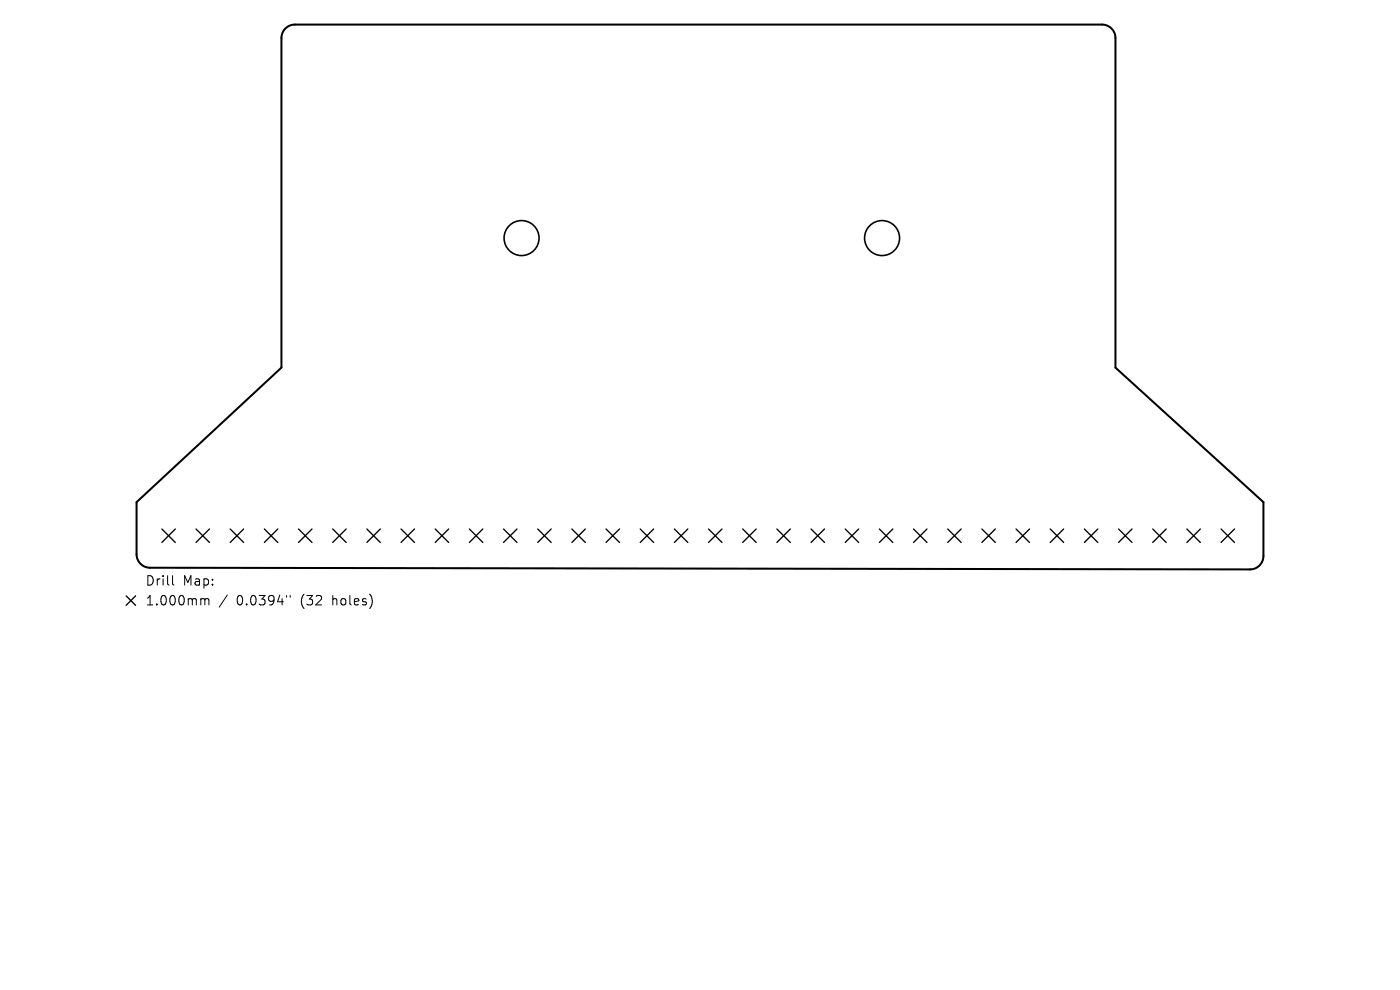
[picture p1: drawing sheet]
<svg xmlns="http://www.w3.org/2000/svg" width="297mm" height="210mm" viewBox="0 0 297 210" stroke-linecap="round" stroke-linejoin="round" font-family="sans-serif">
<defs><g id="words">
<g font-size="2.8">
<text x="30.8" y="124.5">Drill</text>
<text x="38.8" y="124.5">Map:</text>
<text x="30.8" y="128.7">1.000mm</text>
<text x="50.2" y="128.7">0.0394&quot;</text>
<text x="63.9" y="128.7">(32</text>
<text x="70.8" y="128.7">holes)</text>
</g>
</g></defs>
<path d="M60.5 6a2.85 2.85 0 0 1 2.1-.8h171.2a2.85 2.85 0 0 1 2.8 2.9v69.9l31.4 28.5v11.4a2.86 2.86 0 0 1-2.8 2.9l-233.4-.4a2.85 2.85 0 0 1-2.8-2.8v-11.1l30.7-28.5v-69.9a2.85 2.85 0 0 1 .8-2.1z" fill="none" stroke="#000" stroke-width=".43"/>
<g fill="none" stroke="#000" stroke-width=".34">
<circle cx="110.6" cy="50.5" r="3.7"/>
<circle cx="187.1" cy="50.5" r="3.7"/>
</g>
<g fill="none" stroke="#000" stroke-width=".29">
<path d="M34.3 112.2l2.9 2.9M37.2 112.2l-2.9 2.9M41.6 112.2l2.8 2.9M44.4 112.2l-2.8 2.9M48.8 112.2l2.9 2.9M51.7 112.2l-2.9 2.9M56.1 112.2l2.8 2.9M58.9 112.2l-2.8 2.9M63.3 112.2l2.9 2.9M66.2 112.2l-2.9 2.9M70.6 112.2l2.8 2.9M73.4 112.2l-2.8 2.9"/>
<path d="M77.8 112.2l2.9 2.9M80.7 112.2l-2.9 2.9M85.1 112.2l2.8 2.9M87.9 112.2l-2.8 2.9M92.3 112.2l2.9 2.9M95.2 112.2l-2.9 2.9M99.6 112.2l2.8 2.9M102.4 112.2l-2.8 2.9M106.8 112.2l2.9 2.9M109.7 112.2l-2.9 2.9M114.1 112.2l2.8 2.9M116.9 112.2l-2.8 2.9"/>
<path d="M121.3 112.2l2.9 2.9M124.2 112.2l-2.9 2.9M128.6 112.2l2.8 2.9M131.4 112.2l-2.8 2.9M135.8 112.2l2.9 2.9M138.7 112.2l-2.9 2.9M143.1 112.2l2.8 2.9M145.9 112.2l-2.8 2.9M150.3 112.2l2.9 2.9M153.2 112.2l-2.9 2.9M157.6 112.2l2.8 2.9M160.4 112.2l-2.8 2.9"/>
<path d="M164.8 112.2l2.9 2.9M167.7 112.2l-2.9 2.9M172.1 112.2l2.8 2.9M174.9 112.2l-2.8 2.9M179.3 112.2l2.9 2.9M182.2 112.2l-2.9 2.9M186.6 112.2l2.8 2.9M189.4 112.2l-2.8 2.9M193.8 112.2l2.9 2.9M196.7 112.2l-2.9 2.9M201.1 112.2l2.8 2.9M203.9 112.2l-2.8 2.9"/>
<path d="M208.3 112.2l2.9 2.9M211.2 112.2l-2.9 2.9M215.5 112.2l2.9 2.9M218.4 112.2l-2.9 2.9M222.8 112.2l2.9 2.9M225.7 112.2l-2.9 2.9M230 112.2l2.9 2.9M232.9 112.2l-2.9 2.9M237.3 112.2l2.8 2.9M240.1 112.2l-2.8 2.9M244.5 112.2l2.9 2.9M247.4 112.2l-2.9 2.9"/>
<path d="M251.8 112.2l2.8 2.9M254.6 112.2l-2.8 2.9M259 112.2l2.9 2.9M261.9 112.2l-2.9 2.9M26.8 126.4l2 2M28.8 126.4l-2 2"/>
</g>
<path d="M36.6 122.1v1.7l.3 .3M42.9 127l.5 .1 .1 .2M43.5 127.3l.2-.3 .5 .1 .1 1.2M43.5 127.3v1M48.2 126.2l-1.7 2.6M60.8 126.3v.4M61.6 126.3v.4" fill="none" stroke="#000" stroke-width=".21"/>
<use href="#words"/>
</svg>
